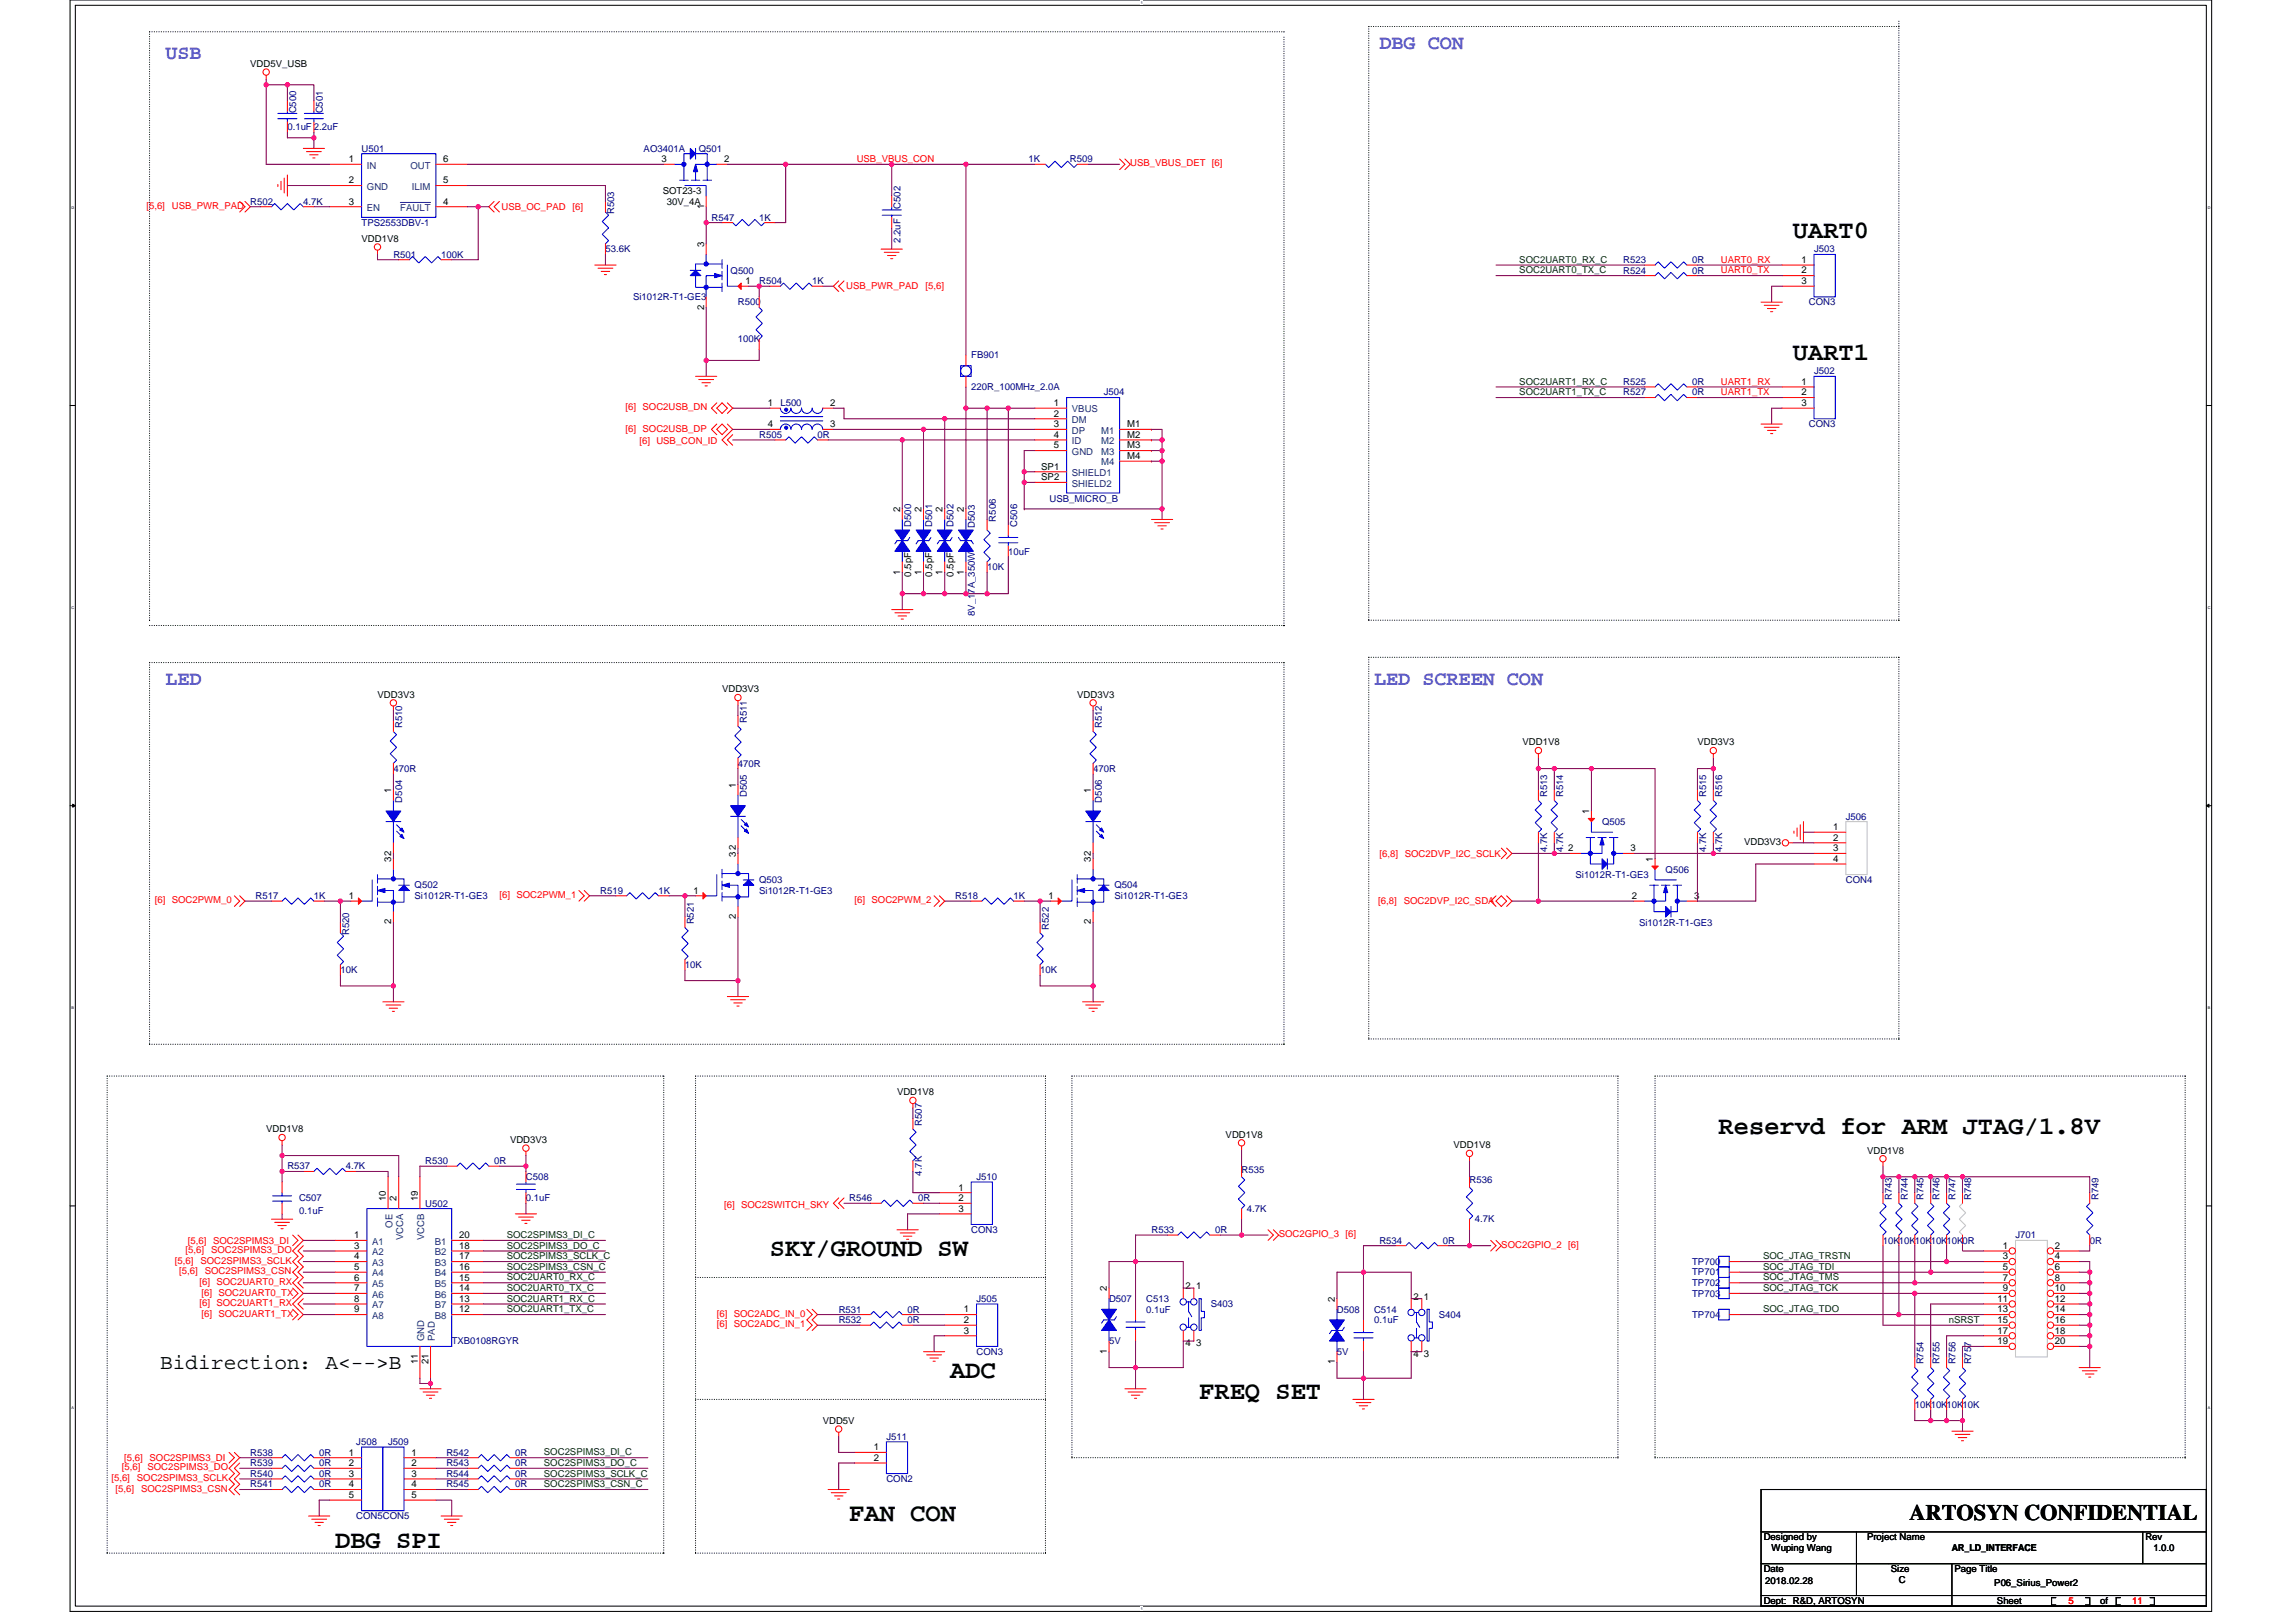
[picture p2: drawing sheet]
<svg xmlns="http://www.w3.org/2000/svg" width="297mm" height="210mm" viewBox="0 0 297 210" stroke-linecap="round" stroke-linejoin="round" font-family="sans-serif">
<defs><g id="words">
<g font-size="3.3">
<text x="231.9" y="30.9">UART0</text>
<text x="231.9" y="46.6">UART1</text>
<text x="222.3" y="146.8">Reservd for ARM JTAG/1.8V</text>
<text x="99.6" y="162.5">SKY/GROUND SW</text>
<text x="122.9" y="178.3">ADC</text>
<text x="155.1" y="181">FREQ SET</text>
<text x="109.9" y="196.8">FAN CON</text>
<text x="43.4" y="200.2">DBG SPI</text>
</g>
<text font-size="2.9" x="247" y="196.6">ARTOSYN CONFIDENTIAL</text>
<text font-size="2.7" x="20.7" y="177.2">Bidirection：A&lt;--&gt;B</text>
<g font-size="2.6" fill="#8000ff">
<text x="21.4" y="7.7">USB</text>
<text x="178.5" y="6.3">DBG CON</text>
<text x="21.4" y="88.6">LED</text>
<text x="177.8" y="88.6">LED SCREEN CON</text>
</g>
<g font-size="1.2">
<text x="32.4" y="8.6">VDD5V_USB</text>
<text x="45.1" y="21">1</text>
<text x="45.1" y="23.7">2</text>
<text x="57.3" y="21">6</text>
<text x="57.3" y="23.7">5</text>
<text x="85.6" y="21">3</text>
<text x="93.7" y="21">2</text>
<text x="45.1" y="26.5">3</text>
<text x="57.3" y="26.5">4</text>
<text x="85.7" y="25.1">SOT23-3</text>
<text x="86.3" y="26.5">30V_4A</text>
<text x="91.1" y="27" transform="rotate(-90 91.1 27)">1</text>
<text x="46.8" y="31.3">VDD1V8</text>
<text x="91.1" y="32" transform="rotate(-90 91.1 32)">3</text>
<text x="233" y="34">1</text>
<text x="233" y="35.4">2</text>
<text x="91.1" y="40" transform="rotate(-90 91.1 40)">2</text>
<text x="96.4" y="36.8">1</text>
<text x="233" y="36.8">3</text>
<text x="99.3" y="52.5">1</text>
<text x="107.4" y="52.5">2</text>
<text x="136.3" y="52.5">1</text>
<text x="136.3" y="53.9">2</text>
<text x="233" y="49.8">1</text>
<text x="233" y="51.2">2</text>
<text x="233" y="52.5">3</text>
<text x="99.3" y="55.3">4</text>
<text x="107.4" y="55.3">3</text>
<text x="136.3" y="55.3">3</text>
<text x="136.3" y="56.6">4</text>
<text x="136.3" y="58">5</text>
<text x="145.8" y="55.3">M1</text>
<text x="145.8" y="56.6">M2</text>
<text x="145.8" y="58">M3</text>
<text x="145.8" y="59.4">M4</text>
<text x="134.7" y="60.8">SP1</text>
<text x="134.7" y="62.1">SP2</text>
<text x="116.5" y="66.2" transform="rotate(-90 116.5 66.2)">2</text>
<text x="119.2" y="66.2" transform="rotate(-90 119.2 66.2)">2</text>
<text x="121.9" y="66.2" transform="rotate(-90 121.9 66.2)">2</text>
<text x="124.7" y="66.2" transform="rotate(-90 124.7 66.2)">2</text>
<text x="116.5" y="74.3" transform="rotate(-90 116.5 74.3)">1</text>
<text x="117.9" y="74.6" transform="rotate(-90 117.9 74.6)">0.5pF</text>
<text x="119.2" y="74.3" transform="rotate(-90 119.2 74.3)">1</text>
<text x="120.6" y="74.6" transform="rotate(-90 120.6 74.6)">0.5pF</text>
<text x="121.9" y="74.3" transform="rotate(-90 121.9 74.3)">1</text>
<text x="123.4" y="74.6" transform="rotate(-90 123.4 74.6)">0.5pF</text>
<text x="124.7" y="74.3" transform="rotate(-90 124.7 74.3)">1</text>
<text x="93.4" y="89.6">VDD3V3</text>
<text x="48.8" y="90.3">VDD3V3</text>
<text x="139.4" y="90.3">VDD3V3</text>
<text x="95.2" y="101.9" transform="rotate(-90 95.2 101.9)">1</text>
<text x="197" y="96.4">VDD1V8</text>
<text x="219.6" y="96.4">VDD3V3</text>
<text x="50.6" y="102.6" transform="rotate(-90 50.6 102.6)">1</text>
<text x="141.1" y="102.6" transform="rotate(-90 141.1 102.6)">1</text>
<text x="205.6" y="105.3" transform="rotate(-90 205.6 105.3)">1</text>
<text x="237.2" y="107.4">1</text>
<text x="50.6" y="111.5" transform="rotate(-90 50.6 111.5)">32</text>
<text x="95.2" y="110.8" transform="rotate(-90 95.2 110.8)">32</text>
<text x="141.1" y="111.5" transform="rotate(-90 141.1 111.5)">32</text>
<text x="202.9" y="110.1">2</text>
<text x="211" y="110.1">3</text>
<text x="213.8" y="111.5" transform="rotate(-90 213.8 111.5)">1</text>
<text x="225.6" y="109.3">VDD3V3</text>
<text x="237.2" y="108.8">2</text>
<text x="237.2" y="110.1">3</text>
<text x="237.2" y="111.5">4</text>
<text x="45.1" y="116.3">1</text>
<text x="50.6" y="119.6" transform="rotate(-90 50.6 119.6)">2</text>
<text x="89.7" y="115.6">1</text>
<text x="95.2" y="118.9" transform="rotate(-90 95.2 118.9)">2</text>
<text x="135.7" y="116.3">1</text>
<text x="141.1" y="119.6" transform="rotate(-90 141.1 119.6)">2</text>
<text x="211.1" y="116.3">2</text>
<text x="219.2" y="116.3">3</text>
<text x="116" y="141.7">VDD1V8</text>
<text x="34.4" y="146.5">VDD1V8</text>
<text x="66" y="147.9">VDD3V3</text>
<text x="158.6" y="147.2">VDD1V8</text>
<text x="188.1" y="148.6">VDD1V8</text>
<text x="241.5" y="149.2">VDD1V8</text>
<text x="49.9" y="155.4" transform="rotate(-90 49.9 155.4)">10</text>
<text x="51.3" y="155.4" transform="rotate(-90 51.3 155.4)">2</text>
<text x="54" y="155.4" transform="rotate(-90 54 155.4)">19</text>
<text x="124" y="154">1</text>
<text x="124" y="155.4">2</text>
<text x="45.8" y="160.2">1</text>
<text x="45.8" y="161.6">3</text>
<text x="59.4" y="161.6">18</text>
<text x="59.4" y="160.2">20</text>
<text x="124" y="156.8">3</text>
<text x="259.1" y="161.6">1</text>
<text x="265.8" y="161.6">2</text>
<text x="45.8" y="162.9">4</text>
<text x="45.8" y="164.3">5</text>
<text x="45.8" y="165.7">6</text>
<text x="45.8" y="167.1">7</text>
<text x="59.4" y="167.1">14</text>
<text x="59.4" y="165.7">15</text>
<text x="59.4" y="164.3">16</text>
<text x="59.4" y="162.9">17</text>
<text x="143.2" y="167.1" transform="rotate(-90 143.2 167.1)">2</text>
<text x="153.4" y="166.8">2</text>
<text x="154.7" y="166.8">1</text>
<text x="259.1" y="162.9">3</text>
<text x="259.1" y="164.3">5</text>
<text x="259.1" y="165.7">7</text>
<text x="259.1" y="167.1">9</text>
<text x="265.8" y="162.9">4</text>
<text x="265.8" y="164.3">6</text>
<text x="265.8" y="165.7">8</text>
<text x="265.8" y="167.1">10</text>
<text x="45.8" y="168.4">8</text>
<text x="45.8" y="169.8">9</text>
<text x="59.4" y="169.8">12</text>
<text x="59.4" y="168.4">13</text>
<text x="124.7" y="169.8">1</text>
<text x="124.7" y="171.2">2</text>
<text x="124.7" y="172.5">3</text>
<text x="172.7" y="168.4" transform="rotate(-90 172.7 168.4)">2</text>
<text x="182.8" y="168.2">2</text>
<text x="184.2" y="168.2">1</text>
<text x="258.4" y="168.4">11</text>
<text x="258.4" y="169.8">13</text>
<text x="258.4" y="171.2">15</text>
<text x="258.4" y="172.5">17</text>
<text x="258.4" y="173.9">19</text>
<text x="265.8" y="168.4">12</text>
<text x="265.8" y="169.8">14</text>
<text x="265.8" y="171.2">16</text>
<text x="265.8" y="172.5">18</text>
<text x="265.8" y="173.9">20</text>
<text x="54" y="176.5" transform="rotate(-90 54 176.5)">11</text>
<text x="55.4" y="176.5" transform="rotate(-90 55.4 176.5)">21</text>
<text x="143.2" y="175.2" transform="rotate(-90 143.2 175.2)">1</text>
<text x="153.4" y="174.2">4</text>
<text x="154.7" y="174.2">3</text>
<text x="172.7" y="176.5" transform="rotate(-90 172.7 176.5)">1</text>
<text x="182.8" y="175.6">4</text>
<text x="184.2" y="175.6">3</text>
<text x="106.4" y="184.2">VDD5V</text>
<text x="45.1" y="188.3">1</text>
<text x="45.1" y="189.7">2</text>
<text x="45.1" y="191.1">3</text>
<text x="53.2" y="188.3">1</text>
<text x="53.2" y="189.7">2</text>
<text x="53.2" y="191.1">3</text>
<text x="113" y="187.6">1</text>
<text x="113" y="189">2</text>
<text x="45.1" y="192.4">4</text>
<text x="45.1" y="193.8">5</text>
<text x="53.2" y="192.4">4</text>
<text x="53.2" y="193.8">5</text>
<text x="228.2" y="199.3">Designed by</text>
<text x="228.2" y="203.4">Date</text>
<text x="229.2" y="200.7">Wuping Wang</text>
<text x="241.5" y="199.3">Project Name</text>
<text x="244.6" y="203.4">Size</text>
<text x="252.5" y="200.7">AR_LD_INTERFACE</text>
<text x="252.9" y="203.4">Page Title</text>
<text x="277.6" y="199.3">Rev</text>
<text x="278.6" y="200.7">1.0.0</text>
<text x="228.2" y="207.5">Dept: R&amp;D, ARTOSYN</text>
<text x="228.4" y="204.9">2018.02.28</text>
<text x="245.7" y="204.8">C</text>
<text x="258" y="205.2">P06_Sirius_Power2</text>
<text x="258.4" y="207.5">Sheet</text>
<text x="271.7" y="207.5">of</text>
</g>
<g font-size="1.2" fill="#000080">
<text x="37.2" y="16.9">0.1uF 2.2uF</text>
<text x="38.3" y="14.7" transform="rotate(-90 38.3 14.7)">C500</text>
<text x="41.7" y="14.7" transform="rotate(-90 41.7 14.7)">C501</text>
<text x="46.8" y="19.6">U501</text>
<text x="83.3" y="19.6">AO3401A</text>
<text x="90.4" y="19.6">Q501</text>
<text x="133.1" y="21">1K</text>
<text x="138.4" y="21">R509</text>
<text x="32.4" y="26.5">R502</text>
<text x="39.2" y="26.5">4.7K</text>
<text x="46.8" y="29.2">TPS2553DBV-1</text>
<text x="79.5" y="27.7" transform="rotate(-90 79.5 27.7)">R503</text>
<text x="92" y="28.5">R547</text>
<text x="98.2" y="28.5">1K</text>
<text x="116.5" y="27" transform="rotate(-90 116.5 27)">C502</text>
<text x="50.9" y="33.3">R501</text>
<text x="57.1" y="33.3">100K</text>
<text x="78.3" y="32.7">53.6K</text>
<text x="94.5" y="35.4">Q500</text>
<text x="116.5" y="31.4" transform="rotate(-90 116.5 31.4)">2.2uF</text>
<text x="210" y="34">R523</text>
<text x="210" y="35.4">R524</text>
<text x="218.9" y="34">0R</text>
<text x="218.9" y="35.4">0R</text>
<text x="234.7" y="32.7">J503</text>
<text x="81.9" y="38.8">Si1012R-T1-GE3</text>
<text x="95.5" y="39.5">R500</text>
<text x="98.2" y="36.8">R504</text>
<text x="105.1" y="36.8">1K</text>
<text x="234" y="39.5">CON3</text>
<text x="95.5" y="44.3">100K</text>
<text x="125.6" y="46.4">FB901</text>
<text x="101" y="52.5">L500</text>
<text x="125.6" y="50.5">220R_100MHz_2.0A</text>
<text x="142.8" y="51.2">J504</text>
<text x="210" y="51.2">R527</text>
<text x="210" y="49.8">R525</text>
<text x="218.9" y="51.2">0R</text>
<text x="218.9" y="49.8">0R</text>
<text x="234.7" y="48.4">J502</text>
<text x="98.2" y="56.7">R505</text>
<text x="105.8" y="56.7">0R</text>
<text x="234" y="55.3">CON3</text>
<text x="135.8" y="64.9">USB_MICRO_B</text>
<text x="117.9" y="68.2" transform="rotate(-90 117.9 68.2)">D500</text>
<text x="120.6" y="68.2" transform="rotate(-90 120.6 68.2)">D501</text>
<text x="123.4" y="68.2" transform="rotate(-90 123.4 68.2)">D502</text>
<text x="126.1" y="68.3" transform="rotate(-90 126.1 68.3)">D503</text>
<text x="128.8" y="67.5" transform="rotate(-90 128.8 67.5)">R506</text>
<text x="130.4" y="71.7">10uF</text>
<text x="131.6" y="68.2" transform="rotate(-90 131.6 68.2)">C506</text>
<text x="127.7" y="73.8">10K</text>
<text x="126.1" y="79.7" transform="rotate(-90 126.1 79.7)">8V_17A_350W</text>
<text x="52" y="94.2" transform="rotate(-90 52 94.2)">R510</text>
<text x="96.6" y="93.5" transform="rotate(-90 96.6 93.5)">R511</text>
<text x="142.6" y="94.2" transform="rotate(-90 142.6 94.2)">R512</text>
<text x="50.9" y="99.9">470R</text>
<text x="95.5" y="99.2">470R</text>
<text x="141.4" y="99.9">470R</text>
<text x="52" y="103.8" transform="rotate(-90 52 103.8)">D504</text>
<text x="96.6" y="103.1" transform="rotate(-90 96.6 103.1)">D505</text>
<text x="142.6" y="103.8" transform="rotate(-90 142.6 103.8)">D506</text>
<text x="200.2" y="103.1" transform="rotate(-90 200.2 103.1)">R513</text>
<text x="202.2" y="103.1" transform="rotate(-90 202.2 103.1)">R514</text>
<text x="207.3" y="106.7">Q505</text>
<text x="220.7" y="103.1" transform="rotate(-90 220.7 103.1)">R515</text>
<text x="222.8" y="103.1" transform="rotate(-90 222.8 103.1)">R516</text>
<text x="238.8" y="106">J506</text>
<text x="200.2" y="110.3" transform="rotate(-90 200.2 110.3)">4.7K</text>
<text x="202.2" y="110.3" transform="rotate(-90 202.2 110.3)">4.7K</text>
<text x="203.8" y="113.6">Si1012R-T1-GE3</text>
<text x="215.5" y="112.9">Q506</text>
<text x="220.7" y="110.3" transform="rotate(-90 220.7 110.3)">4.7K</text>
<text x="222.8" y="110.3" transform="rotate(-90 222.8 110.3)">4.7K</text>
<text x="33.1" y="116.3">R517</text>
<text x="40.6" y="116.3">1K</text>
<text x="53.6" y="114.9">Q502</text>
<text x="53.6" y="116.3">Si1012R-T1-GE3</text>
<text x="77.6" y="115.6">R519</text>
<text x="85.2" y="115.6">1K</text>
<text x="89.8" y="119.6" transform="rotate(-90 89.8 119.6)">R521</text>
<text x="98.2" y="114.3">Q503</text>
<text x="98.2" y="115.6">Si1012R-T1-GE3</text>
<text x="123.6" y="116.3">R518</text>
<text x="131.1" y="116.3">1K</text>
<text x="144.2" y="114.9">Q504</text>
<text x="144.2" y="116.3">Si1012R-T1-GE3</text>
<text x="212.1" y="119.7">Si1012R-T1-GE3</text>
<text x="238.8" y="114.3">CON4</text>
<text x="44" y="125.9">10K</text>
<text x="45.2" y="121" transform="rotate(-90 45.2 121)">R520</text>
<text x="88.6" y="125.2">10K</text>
<text x="134.6" y="125.9">10K</text>
<text x="135.7" y="120.3" transform="rotate(-90 135.7 120.3)">R522</text>
<text x="119.2" y="145.7" transform="rotate(-90 119.2 145.7)">R507</text>
<text x="37.2" y="151.3">R537</text>
<text x="38.7" y="155.4">C507</text>
<text x="44.7" y="151.3">4.7K</text>
<text x="55" y="150.6">R530</text>
<text x="63.9" y="150.6">0R</text>
<text x="68" y="152.7">C508</text>
<text x="68" y="155.4">0.1uF</text>
<text x="109.9" y="155.4">R546</text>
<text x="118.8" y="155.4">0R</text>
<text x="119.2" y="152.1" transform="rotate(-90 119.2 152.1)">4.7K</text>
<text x="126.3" y="152.7">J510</text>
<text x="160.6" y="151.7">R535</text>
<text x="190.1" y="153.1">R536</text>
<text x="244.7" y="155.3" transform="rotate(-90 244.7 155.3)">R743</text>
<text x="246.8" y="155.3" transform="rotate(-90 246.8 155.3)">R744</text>
<text x="248.9" y="155.3" transform="rotate(-90 248.9 155.3)">R745</text>
<text x="250.9" y="155.3" transform="rotate(-90 250.9 155.3)">R746</text>
<text x="253" y="155.3" transform="rotate(-90 253 155.3)">R747</text>
<text x="255" y="155.3" transform="rotate(-90 255 155.3)">R748</text>
<text x="271.5" y="155.3" transform="rotate(-90 271.5 155.3)">R749</text>
<text x="38.7" y="157.1">0.1uF</text>
<text x="55" y="156.1">U502</text>
<text x="125.6" y="159.5">CON3</text>
<text x="149" y="159.5">R533</text>
<text x="157.2" y="159.5">0R</text>
<text x="161.3" y="156.8">4.7K</text>
<text x="178.5" y="160.9">R534</text>
<text x="186.7" y="160.9">0R</text>
<text x="190.8" y="158.2">4.7K</text>
<text x="243.6" y="160.9">10K10K10K10K10K0R</text>
<text x="260.8" y="160.2">J701</text>
<text x="270.4" y="160.9">0R</text>
<text x="218.9" y="165">TP701</text>
<text x="218.9" y="167.8">TP703</text>
<text x="218.9" y="166.4">TP702</text>
<text x="218.9" y="163.6">TP700</text>
<text x="58.4" y="173.9">TXB0108RGYR</text>
<text x="108.5" y="171.2">R532</text>
<text x="108.5" y="169.8">R531</text>
<text x="117.4" y="171.2">0R</text>
<text x="117.4" y="169.8">0R</text>
<text x="126.3" y="168.4">J505</text>
<text x="143.5" y="168.4">D507</text>
<text x="143.5" y="173.9">5V</text>
<text x="148.3" y="168.4">C513</text>
<text x="148.3" y="169.8">0.1uF</text>
<text x="156.6" y="169.1">S403</text>
<text x="173" y="169.8">D508</text>
<text x="177.8" y="169.8">C514</text>
<text x="177.8" y="171.2">0.1uF</text>
<text x="186.1" y="170.5">S404</text>
<text x="218.9" y="170.5">TP704</text>
<text x="126.3" y="175.3">CON3</text>
<text x="173" y="175.3">5V</text>
<text x="248.9" y="176.5" transform="rotate(-90 248.9 176.5)">R754</text>
<text x="250.9" y="176.5" transform="rotate(-90 250.9 176.5)">R755</text>
<text x="253" y="176.5" transform="rotate(-90 253 176.5)">R756</text>
<text x="255" y="176.5" transform="rotate(-90 255 176.5)">R757</text>
<text x="247.7" y="182.2">10K10K10K10K</text>
<text x="32.4" y="189.7">R539</text>
<text x="32.4" y="188.3">R538</text>
<text x="32.4" y="191.1">R540</text>
<text x="41.3" y="189.7">0R</text>
<text x="41.3" y="188.3">0R</text>
<text x="41.3" y="191.1">0R</text>
<text x="46.1" y="187">J508</text>
<text x="50.2" y="187">J509</text>
<text x="57.8" y="191.1">R544</text>
<text x="57.8" y="189.7">R543</text>
<text x="57.8" y="188.3">R542</text>
<text x="66.7" y="191.1">0R</text>
<text x="66.7" y="189.7">0R</text>
<text x="66.7" y="188.3">0R</text>
<text x="114.7" y="186.3">J511</text>
<text x="114.7" y="191.8">CON2</text>
<text x="32.4" y="192.4">R541</text>
<text x="41.3" y="192.4">0R</text>
<text x="46.1" y="196.6">CON5CON5</text>
<text x="57.8" y="192.4">R545</text>
<text x="66.7" y="192.4">0R</text>
</g>
<g font-size="1.2" fill="#004080">
<text x="47.5" y="21.8">IN</text>
<text x="53.1" y="21.8">OUT</text>
<text x="47.5" y="24.6">GND</text>
<text x="47.5" y="27.3">EN</text>
<text x="51.8" y="27.3">FAULT</text>
<text x="53.3" y="24.6">ILIM</text>
<text x="138.7" y="53.4">VBUS</text>
<text x="138.7" y="54.7">DM</text>
<text x="138.7" y="56.1">DP</text>
<text x="138.7" y="57.5">ID</text>
<text x="138.7" y="58.8">GND</text>
<text x="142.5" y="56.1">M1</text>
<text x="142.5" y="57.5">M2</text>
<text x="142.5" y="58.8">M3</text>
<text x="138.7" y="61.6">SHIELD1</text>
<text x="138.7" y="63">SHIELD2</text>
<text x="142.5" y="60.2">M4</text>
<text x="48.2" y="161">A1</text>
<text x="50.8" y="158.8" transform="rotate(-90 50.8 158.8)">OE</text>
<text x="52.2" y="160.5" transform="rotate(-90 52.2 160.5)">VCCA</text>
<text x="54.9" y="160.5" transform="rotate(-90 54.9 160.5)">VCCB</text>
<text x="56.2" y="161">B1</text>
<text x="48.2" y="162.4">A2</text>
<text x="48.2" y="163.8">A3</text>
<text x="48.2" y="165.1">A4</text>
<text x="48.2" y="166.5">A5</text>
<text x="48.2" y="167.9">A6</text>
<text x="56.2" y="167.9">B6</text>
<text x="56.2" y="166.5">B5</text>
<text x="56.2" y="165.1">B4</text>
<text x="56.2" y="163.8">B3</text>
<text x="56.2" y="162.4">B2</text>
<text x="48.2" y="169.3">A7</text>
<text x="48.2" y="170.6">A8</text>
<text x="54.9" y="173.5" transform="rotate(-90 54.9 173.5)">GND</text>
<text x="56.2" y="170.6">B8</text>
<text x="56.2" y="169.3">B7</text>
<text x="56.3" y="173.5" transform="rotate(-90 56.3 173.5)">PAD</text>
</g>
<g font-size="1.2" fill="#f00">
<text x="110.8" y="21">USB_VBUS_CON</text>
<text x="146.2" y="21.5">USB_VBUS_DET [6]</text>
<text x="18.9" y="27">[5,6]</text>
<text x="22.2" y="27">USB_PWR_PAD</text>
<text x="64.9" y="27.2">USB_OC_PAD</text>
<text x="74.1" y="27.2">[6]</text>
<text x="222.6" y="35.4">UART0_TX</text>
<text x="222.6" y="34">UART0_RX</text>
<text x="109.5" y="37.5">USB_PWR_PAD</text>
<text x="119.7" y="37.5">[5,6]</text>
<text x="80.9" y="53.1">[6] SOC2USB_DN</text>
<text x="222.6" y="51.1">UART1_TX</text>
<text x="222.6" y="49.8">UART1_RX</text>
<text x="80.9" y="55.8">[6] SOC2USB_DP</text>
<text x="82.7" y="57.5">[6] USB_CON_ID</text>
<text x="178.5" y="110.8">[6,8]</text>
<text x="181.7" y="110.8">SOC2DVP_I2C_SCLK</text>
<text x="20" y="116.9">[6] SOC2PWM_0</text>
<text x="64.6" y="116.2">[6] SOC2PWM_1</text>
<text x="110.6" y="116.9">[6] SOC2PWM_2</text>
<text x="178.3" y="117">[6,8]</text>
<text x="181.6" y="117">SOC2DVP_I2C_SDA</text>
<text x="24.3" y="160.9">[5,6]</text>
<text x="27.6" y="160.9">SOC2SPIMS3_DI</text>
<text x="93.7" y="156.2">[6] SOC2SWITCH_SKY</text>
<text x="165.4" y="160.1">SOC2GPIO_3 [6]</text>
<text x="194.2" y="161.4">SOC2GPIO_2 [6]</text>
<text x="22.6" y="163.5">[5,6]</text>
<text x="23.2" y="164.9">[5,6]</text>
<text x="24" y="162.1">[5,6]</text>
<text x="25.8" y="166.2">[6] SOC2UART0_RX</text>
<text x="25.9" y="163.5">SOC2SPIMS3_SCLK</text>
<text x="26.1" y="167.6">[6] SOC2UART0_TX</text>
<text x="26.5" y="164.9">SOC2SPIMS3_CSN</text>
<text x="27.3" y="162.1">SOC2SPIMS3_DO</text>
<text x="25.8" y="169">[6] SOC2UART1_RX</text>
<text x="26.1" y="170.4">[6] SOC2UART1_TX</text>
<text x="92.7" y="170.4">[6] SOC2ADC_IN_0</text>
<text x="92.7" y="171.7">[6] SOC2ADC_IN_1</text>
<text x="14.4" y="191.6">[5,6]</text>
<text x="15.8" y="190.2">[5,6]</text>
<text x="16.1" y="189">[5,6]</text>
<text x="17.7" y="191.6">SOC2SPIMS3_SCLK</text>
<text x="19.1" y="190.2">SOC2SPIMS3_DO</text>
<text x="19.3" y="189">SOC2SPIMS3_DI</text>
<text x="15" y="193">[5,6]</text>
<text x="18.3" y="193">SOC2SPIMS3_CSN</text>
<text x="267.6" y="207.5">5</text>
<text x="275.8" y="207.5">11</text>
</g>
<g font-size="1.2" fill="#004000">
<text x="196.6" y="34">SOC2UART0_RX_C</text>
<text x="196.6" y="35.4">SOC2UART0_TX_C</text>
<text x="196.6" y="49.8">SOC2UART1_RX_C</text>
<text x="196.6" y="51.1">SOC2UART1_TX_C</text>
<text x="65.6" y="161.5">SOC2SPIMS3_DO_C</text>
<text x="65.6" y="160.2">SOC2SPIMS3_DI_C</text>
<text x="65.6" y="164.3">SOC2SPIMS3_CSN_C</text>
<text x="65.6" y="162.9">SOC2SPIMS3_SCLK_C</text>
<text x="65.6" y="167">SOC2UART0_TX_C</text>
<text x="65.6" y="165.7">SOC2UART0_RX_C</text>
<text x="228.1" y="167">SOC_JTAG_TCK</text>
<text x="228.1" y="165.7">SOC_JTAG_TMS</text>
<text x="228.1" y="164.3">SOC_JTAG_TDI</text>
<text x="228.1" y="162.9">SOC_JTAG_TRSTN</text>
<text x="65.6" y="169.8">SOC2UART1_TX_C</text>
<text x="65.6" y="168.4">SOC2UART1_RX_C</text>
<text x="228.1" y="169.8">SOC_JTAG_TDO</text>
<text x="252.1" y="171.2">nSRST</text>
<text x="70.4" y="188.3">SOC2SPIMS3_DI_C</text>
<text x="70.4" y="189.7">SOC2SPIMS3_DO_C</text>
<text x="70.4" y="191">SOC2SPIMS3_SCLK_C</text>
<text x="70.4" y="192.4">SOC2SPIMS3_CSN_C</text>
</g>
<g font-size=".5">
<text x="147.6" y=".5">1</text>
<text x="9.2" y="27">D</text>
<text x="285.6" y="27">D</text>
<text x="9.2" y="78.8">C</text>
<text x="285.6" y="78.8">C</text>
<text x="9.2" y="130.6">B</text>
<text x="285.6" y="130.6">B</text>
<text x="9.2" y="182.3">A</text>
<text x="285.6" y="182.3">A</text>
<text x="147.6" y="208.3">1</text>
</g>
</g></defs>
<path d="M9.1 0h277v208.5h-277zM9.7 .7h275.7v207.1h-275.7z" fill="none" stroke="#000" stroke-width=".13"/>
<g fill="#fff">
<path d="M147.6 .1h.3v.5h-.3z"/>
<path d="M147.6 207.9h.3v.5h-.3z"/>
<path d="M9.2 26.6h.4v.5h-.4z"/>
<path d="M285.6 26.6h.4v.5h-.4z"/>
<path d="M9.2 78.4h.4v.5h-.4z"/>
<path d="M285.6 78.4h.4v.5h-.4z"/>
</g>
<path d="M9.1 52.5h.6M285.4 52.5h.7" fill="none" stroke="#000" stroke-width=".13"/>
<g fill="#fff">
<path d="M9.2 130.1h.4v.6h-.4z"/>
<path d="M285.6 130.1h.3v.6h-.3z"/>
</g>
<path d="M9.1 104.2h.6M9.4 104l.3 .2-.3 .2zM285.4 104.2l.4-.2v.4zM285.4 104.2h.7" fill="none" stroke="#000" stroke-width=".13"/>
<path d="M9.4 104l.3 .2-.3 .2zM285.4 104.2l.4-.2v.4z" fill="#000"/>
<g fill="#fff">
<path d="M9.2 181.9h.4v.5h-.4z"/>
<path d="M285.6 181.9h.3v.5h-.3z"/>
</g>
<g fill="none" stroke="#000" stroke-width=".13">
<path d="M9.1 156h.6M285.4 156h.7M227.8 192.7h57.6v15.1h-57.6zM227.8 198.2h57.6M240.2 198.2v8.2M277.2 198.2v4.1M227.8 206.4h57.6M227.8 202.3h57.6M227.8 207.8h57.6M252.5 202.3v5.5M266 206.7h-.6v1h.6M269.8 206.7h.6v1h-.6"/>
<path d="M274.3 206.7h-.5v1h.5M278.2 206.7h.5v1h-.5"/>
</g>
<g fill="none" stroke="#000" stroke-width=".13" stroke-dasharray="0 .3">
<path d="M19.3 4.1v76.1M19.3 4.1h146.8M166.1 4.1h.1M166.1 4.8v76.1M177.1 3.4v76.8M177.1 3.4h68.6M245.7 2.7v77.5M245.7 3.4h.1M19.3 80.2h.1M19.3 80.9h146.8M19.3 85.7h146.8M19.3 85.7v49.4"/>
<path d="M166.1 80.9h.1M166.1 85.7h.1M166.1 85.7v49.4M177.1 80.2h.1M177.1 80.2h68.6M177.1 85v49.4M177.1 85h68.6M245.7 80.2h.1M245.7 85v49.4M245.7 85h.1M13.9 139.2v61.7M13.9 139.2h72"/>
<path d="M19.3 135.1h146.8M19.3 135.1h.1M85.9 139.2v61.7M85.9 139.2h.1M90 139.2v61.7M90 139.2h45.2M135.2 139.2v61.7M135.2 139.2h.1M138.7 139.2v49.4M138.7 139.2h70.6M166.1 135.1h.1M177.1 134.4h.1"/>
<path d="M177.1 134.4h68.6M209.3 139.2v49.4M209.3 139.2h.1M214.1 139.2v49.4M214.1 139.2h68.6M245.7 134.4h.1M282.7 139.2v49.4M282.7 139.2h.1M90 165.3h45.2M135.2 165.3h.1M90 181.1h45.2M135.2 181.1h.1"/>
<path d="M138.7 188.6h.1M138.7 188.6h70.6M209.3 188.6h.1M214.1 188.6h.1M214.1 188.6h68.6M282.7 188.6h.1M13.9 200.9h.1M13.9 200.9h72M85.9 200.9h.1M90 200.9h.1M90 200.9h45.2M135.2 200.9h.1"/>
</g>
<g fill="none" stroke="#f00" stroke-width=".13">
<path d="M34.4 9.7v.6M39.2 19.2h2.8M39.7 19.6h1.9M40.6 13v1.4M40.6 15.8v1.3M31 26.1l.7 .6-.7 .7M31.7 26.1l.7 .6-.7 .7M35.9 23.9v.2M36.4 23.5v1M36.8 23v2M37.2 22.6v2.8M40.1 20h1.1"/>
<path d="M40.5 20.4h.2M48.8 32.4v.5M63.9 26.1l-.7 .6 .7 .7M64.6 26.1l-.7 .6 .7 .7M77 34.3h2.7M77.4 34.7h1.9M77.8 35.1h1.1M78.2 35.5h.3M78.3 26.1v1.3M78.3 31.5v1.4M93.4 28.8h1.4M98.9 28.8h1.4"/>
<path d="M99.6 37h1.4M105.1 37h1.3M108.5 36.3l-.7 .7 .7 .7M109.2 36.3l-.7 .7 .7 .7M114 32.2h2.7M114.4 32.6h1.9M114.8 33.1h1.1M115.2 33.5h.3M133.9 21.3h1.3M139.4 21.3h1.3M144.9 20.6l.6 .7-.6 .6M145.5 20.6l.7 .7-.7 .6"/>
<path d="M212.7 34.3h1.4M218.2 34.3h1.4M227.8 39.1h2.8M228.2 39.5h2M228.7 39.9h1.1M230.6 34.3h4.1M230.6 35.7h4.1M230.6 37h4.1M90 48.7h2.7M90.4 49.1h1.9M90.8 49.5h1.1M91.2 49.9h.3"/>
<path d="M92.7 52.1l-.7 .7 .7 .7M92.7 54.9l-.7 .6 .7 .7M92.7 52.8l.7-.7 .7 .7-.7 .7zM92.7 55.5l.7-.6 .7 .6-.7 .7zM94.1 54.9l.7 .6-1.4 1.4 .7 .7M94.1 52.1l.7 .7-.7 .7M94.8 56.2l-.7 .7 .7 .7M99.6 52.8h1.4M99.6 55.5h1.4M106.4 52.8h1.4M106.4 55.5h1.4M212.7 51.4h1.4"/>
<path d="M212.7 50.1h1.4M218.2 51.4h1.4M218.2 50.1h1.4M227.8 54.9h2.8M228.2 55.3h2M228.7 55.7h1.1M229.1 40.3h.2M229.1 56.1h.2M115.4 78.9h2.7M115.8 79.3h1.9M116.2 79.7h1.1M122.2 72.7v1.4"/>
<path d="M122.2 65.8v1.4M130.4 67.9v1.4M130.4 70.6v1.4M149 67.2h2.7M149.4 67.6h1.9M149.8 68h1.1M150.2 68.4h.3M50.9 91.4v.5M95.5 90.7v.5M116.6 80.1h.3M141.4 91.4v.5M199 97.5v.6"/>
<path d="M221.7 97.5v.6M30.3 115.9l.7 .7-.7 .7M31 115.9l.7 .7-.7 .7M45.4 116.6h1.4M50.9 111.1v1.4M50.9 118v1.3M74.9 115.2l.7 .7-.7 .7M75.6 115.2l.7 .7-.7 .7M88.6 118.6v1.4M90 115.9h1.4M95.5 110.4v1.4M95.5 117.3v1.3"/>
<path d="M120.8 115.9l.7 .7-.7 .7M121.5 115.9l.7 .7-.7 .7M193.5 116.6l.7-.7 .7 .7-.7 .7zM193.5 115.9l-.6 .7 .6 .7M194.2 109.7l.7 .7-.7 .7M194.9 115.9l.7 .7-.7 .7M194.9 109.7l.7 .7-.7 .7M203.1 110.4h1.4M205.9 104.9v1.4M210 110.4h1.4M231.4 109h.5M232.1 107.5v.3"/>
<path d="M232.5 107.1v1.1M232.9 106.7v1.9M233.3 106.3v2.7M49.5 129.6h2.8M49.9 130h2M50.4 130.4h1M50.8 130.8h.2M88.6 124.1v1.4M94.1 128.9h2.7M94.5 129.3h1.9M94.9 129.8h1.1M95.3 130.2h.3"/>
<path d="M140.1 129.6h2.7M140.5 130h1.9M140.9 130.4h1.1M141.3 130.8h.3M35.1 157.7h2.8M35.5 158.1h2M35.9 158.6h1.1M36.4 159h.2M36.5 147.6v.5M37.9 159.8l.7 .7-.7 .7M38.6 159.8l.6 .7-1.3 1.3 .7 .7-.7 .7 .7 .7-.7 .7 .7 .7-.7 .7 1.3 1.3-1.3 1.4 1.3 1.4-.6 .7M57.8 150.9h1.3"/>
<path d="M63.2 150.9h1.4M66.7 157h2.7M67.1 157.5h1.9M67.5 157.9h1.1M67.9 158.3h.3M68 149v.5M68 151.6v1.3M68 154.3v1.4M108.5 155l-.7 .7 .7 .7M109.2 155l-.7 .7 .7 .7M116 159.1h2.8M116.5 159.5h1.9"/>
<path d="M116.9 159.9h1.1M118.1 144.7v1.4M118.1 150.2v1.4M118.1 142.8v.5M121.5 154.3h4.1M121.5 155.7h4.1M121.5 157h4.1M160.6 150.9v1.3M160.6 156.4v1.3M160.6 148.3v.5M164.1 159.1l.6 .7-.6 .7M164.7 159.1l.7 .7-.7 .7"/>
<path d="M190.1 149.6v.6M190.1 152.2v1.4M190.1 157.7v1.4M243.6 150.3v.6M245.7 154.3v1.4M245.7 159.8v1.4M249.8 154.3v1.4M249.8 159.8v1.4M253.9 159.8v1.4M253.9 154.3v1.4M37.9 166.6l.7 .7-.7 .7M37.9 169.4l.7 .7-.7 .7"/>
<path d="M39.2 161.2l-.6 .6 .6 .7-.6 .7 .6 .7-.6 .7 .6 .7-.6 .7 .6 .6M39.2 168l-.6 .7 .6 .7M54.3 179.7h2.8M104.4 169.4l.7 .7-.7 .7 .7 .6-.7 .7M105.1 169.4l.7 .7-.7 .7 .7 .6-.7 .7M111.2 171.4h1.4M116.7 171.4h1.4M117.3 160.3h.3M119.5 174.9h2.7M119.9 175.3h1.9M120.3 175.7h1.1M120.7 176.1h.3"/>
<path d="M122.2 170.1h4.1M122.2 171.4h4.1M122.2 172.8h4.1M145.5 179.7h2.8M176.4 170.8v1.3M176.4 173.5v1.4M192.9 160.5l.6 .7-.6 .6M193.5 160.5l.7 .7-.7 .6M223.7 164.6h1.4M223.7 167.3h1.4M247.7 175.6v1.3M269 176.9h2.7"/>
<path d="M269.4 177.3h1.9M269.8 177.8h1.1M270.2 178.2h.3M29.6 187.9l.7 .7-.7 .7M30.3 187.9l.7 .7-1.4 1.4 .7 .7-.7 .6 .7 .7-.7 .7 .7 .7M31 189.3l-.7 .7 .7 .7-.7 .6 .7 .7-.7 .7 .7 .7M39.9 196.1h2.8M40.3 196.6h2M40.7 197h1.1M41.2 197.4h.2M54.7 180.1h2M55.2 180.5h1"/>
<path d="M55.6 180.9h.2M57.1 196.1h2.7M57.5 196.6h1.9M57.9 197h1.1M58.3 197.4h.3M60.5 192.7h1.4M60.5 191.3h1.4M60.5 190h1.4M60.5 188.6h1.4M66 192.7h1.4M66 191.3h1.4M66 190h1.4"/>
<path d="M66 188.6h1.4M107.1 192.7h2.8M107.5 193.1h2M108 193.5h1M108.4 193.9h.2M108.5 185.3v.6M110.6 187.9h4.1M110.6 189.3h4.1M145.9 180.1h2M146.4 180.5h1.1M146.8 180.9h.2M175 181.1h2.8"/>
<path d="M175.4 181.5h2M175.9 181.9h1M176.3 182.3h.2M247.7 181.1v1.3M252.5 185.2h2.8M252.9 185.6h2M253.3 186h1.1M253.8 186.4h.2"/>
<circle cx="34.4" cy="9.3" r=".41"/>
<circle cx="48.8" cy="32" r=".41"/>
<circle cx="50.9" cy="90.9" r=".41"/>
<circle cx="95.5" cy="90.2" r=".41"/>
<circle cx="141.4" cy="90.9" r=".41"/>
<circle cx="199" cy="97.1" r=".41"/>
<circle cx="221.7" cy="97.1" r=".41"/>
<circle cx="231" cy="109" r=".41"/>
<circle cx="36.5" cy="147.2" r=".41"/>
<circle cx="68" cy="148.5" r=".41"/>
<circle cx="118.1" cy="142.4" r=".41"/>
<circle cx="160.6" cy="147.9" r=".41"/>
<circle cx="190.1" cy="149.2" r=".41"/>
<circle cx="243.6" cy="149.9" r=".41"/>
<circle cx="108.5" cy="184.9" r=".41"/>
</g>
<g fill="none" stroke="#00f" stroke-width=".13">
<path d="M39.4 15.4h2.4M39.4 14.7h2.4M40.6 14.4v.3M40.6 15.4v.4M78.3 27.4l.4 .4-.8 .9 .8 .8-.8 .8 .8 .8-.4 .4M94.8 28.8l.4 .4 .8-.8 .8 .8 .9-.8 .8 .8 .4-.4M101 37l.4-.4 .8 .8 .8-.8 .8 .8 .9-.8 .4 .4M135.2 21.3l.5 .4 .8-.9 .8 .9 .8-.9 .9 .9 .4-.4M214.1 34.3l.4-.4 .8 .8 .9-.8 .8 .8 .8-.8 .4 .4M234.7 32.9h2.7v5.5h-2.7zM101 52.8a.68 .68 0 0 0 .6 .7 .68 .68 0 0 0 .7-.7 .69 .69 0 0 0 .7 .7 .69 .69 0 0 0 .7-.7 .69 .69 0 0 0 .7 .7 .69 .69 0 0 0 .7-.7 .69 .69 0 0 0 .7 .7 .69 .69 0 0 0 .6-.7M101 54.5h5.4"/>
<path d="M101 53.9h5.4M106.4 55.5a.68 .68 0 0 0-.6-.6 .68 .68 0 0 0-.7 .6 .69 .69 0 0 0-.7-.6 .69 .69 0 0 0-.7 .6 .69 .69 0 0 0-.7-.6 .69 .69 0 0 0-.7 .6 .69 .69 0 0 0-.7-.6 .69 .69 0 0 0-.6 .6M214.1 51.4l.4-.4 .8 .8 .9-.8 .8 .8 .8-.8 .4 .4M214.1 50.1l.4-.4 .8 .8 .9-.8 .8 .8 .8-.8 .4 .4M122.2 71.3v1.4M122.2 67.2v1.4M123.2 69.5l-.3 .5h-1.4l-.2 .4M129.2 70.2h2.5M129.2 69.5h2.5M130.4 69.3v.2M130.4 70.2v.4M48.2 113.8v2.8h-1.4"/>
<path d="M48.8 116.2v1.1M48.8 114.7v1.1M48.8 113.2v1.1M48.8 113.7h3.5v.8M49.5 115.2h1.4v2.8M50.9 112.5v1.2M51.6 114.5h1.4M52.3 115.2v1.5h-3.5M92.7 113.2v2.7h-1.3M93.4 115.5v1.1M93.4 114v1.1M93.4 112.5v1.1"/>
<path d="M93.4 113h3.4v.8M94.1 114.5h1.4v2.8M95.5 111.8v1.2M96.2 113.8h1.3M96.8 114.5v1.5h-3.4M205.2 108.4h1.1M205.7 108.4v3.4h1.6M205.9 106.3v1.4h2.7M206.7 108.4h1.1M207.3 109v1.4h-2.8M207.9 111.1v1.4M208.2 108.4h1.1"/>
<path d="M208.8 110.4h1.2M208.8 108.4v3.4h-.9M88.6 120l.4 .4-.8 .8 .8 .9-.8 .8 .8 .8-.4 .4M59.1 150.9l.4-.4 .9 .8 .8-.8 .8 .8 .8-.8 .4 .4M66.8 153.9h2.5M66.8 153.2h2.5M68 152.9v.3M68 153.9v.4M118.1 146.1l.4 .4-.8 .8 .8 .8-.8 .9 .8 .8-.4 .4M125.6 152.9h2.8v5.5h-2.8zM160.6 152.2l.4 .5-.8 .8 .8 .8-.8 .8 .8 .8-.4 .5M190.1 153.6l.4 .4-.8 .9 .8 .8-.8 .8 .8 .8-.4 .4"/>
<path d="M245.7 155.7l.4 .4-.8 .8 .8 .8-.8 .9 .8 .8-.4 .4M249.8 155.7l.4 .4-.8 .8 .8 .8-.8 .9 .8 .8-.4 .4M112.6 171.4l.4-.4 .9 .9 .8-.9 .8 .9 .8-.9 .4 .4M126.3 168.7h2.8v5.5h-2.8zM175.2 173.1h2.4M175.2 172.4h2.4M176.4 172.1v.3M176.4 173.1v.4M222.3 163.9h1.4v1.4h-1.4zM222.3 166.6h1.4v1.4h-1.4zM247.7 176.9l.4 .4-.8 .9 .8 .8-.8 .8 .8 .8-.4 .5M61.9 192.7l.4-.4 .8 .8 .8-.8 .9 .8 .8-.8 .4 .4"/>
<path d="M61.9 191.3l.4-.4 .8 .9 .8-.9 .9 .9 .8-.9 .4 .4M61.9 190l.4-.4 .8 .8 .8-.8 .9 .8 .8-.8 .4 .4M61.9 188.6l.4-.4 .8 .8 .8-.8 .9 .8 .8-.8 .4 .4M114.7 186.5h2.7v4.2h-2.7z"/>
</g>
<g fill="#00f" stroke="#00f" stroke-width=".13">
<path d="M96.8 113.8l.7 .7h-1.3z" fill-rule="evenodd"/>
<path d="M93.4 114.5l1-.2v.5z" fill-rule="evenodd"/>
<path d="M52.3 114.5l.7 .7h-1.4z" fill-rule="evenodd"/>
<path d="M48.8 115.2l1-.3v.6z" fill-rule="evenodd"/>
<path d="M207.3 111.1l.6 .7-.6 .7z" fill-rule="evenodd"/>
<path d="M207.3 108.4l.2 .9h-.5z" fill-rule="evenodd"/>
<path d="M122.2 70l1 1.3h-1.9z" fill-rule="evenodd"/>
<path d="M121.3 68.6h1.9l-1 1.4z" fill-rule="evenodd"/>
<circle cx="95.5" cy="113" r=".27"/>
<circle cx="95.5" cy="116" r=".27"/>
<circle cx="101.7" cy="53" r=".2"/>
<circle cx="101.7" cy="55.3" r=".2"/>
<circle cx="50.9" cy="113.7" r=".27"/>
<circle cx="50.9" cy="116.7" r=".27"/>
<circle cx="208.8" cy="110.4" r=".27"/>
<circle cx="205.7" cy="110.4" r=".27"/>
</g>
<g fill="#f00" stroke="#f00" stroke-width=".13">
<path d="M90.9 115.5l.5 .4-.5 .4z"/>
<path d="M46.4 116.2l.4 .4-.4 .4z"/>
<path d="M205.5 105.9h.8l-.4 .4z"/>
</g>
<path d="M253.9 155.7l-.4 .4 .8 .8-.8 .8 .8 .9-.8 .8 .4 .4M260.8 160.5h4.1v15.1h-4.1z" fill="none" stroke="#c0c0c0" stroke-width=".13"/>
<circle cx="260.3" cy="161.8" r=".41" fill="#fff" stroke="#f00" stroke-width=".13"/>
<path d="M256.6 161.8h3.3" fill="none" stroke="#f00" stroke-width=".13"/>
<circle cx="265.3" cy="161.8" r=".41" fill="#fff" stroke="#f00" stroke-width=".13"/>
<path d="M265.7 161.8h3.3" fill="none" stroke="#f00" stroke-width=".13"/>
<circle cx="260.3" cy="163.2" r=".41" fill="#fff" stroke="#f00" stroke-width=".13"/>
<path d="M256.6 163.2h3.3" fill="none" stroke="#f00" stroke-width=".13"/>
<circle cx="265.3" cy="163.2" r=".41" fill="#fff" stroke="#f00" stroke-width=".13"/>
<path d="M265.7 163.2h3.3" fill="none" stroke="#f00" stroke-width=".13"/>
<circle cx="260.3" cy="164.6" r=".41" fill="#fff" stroke="#f00" stroke-width=".13"/>
<path d="M256.6 164.6h3.3" fill="none" stroke="#f00" stroke-width=".13"/>
<circle cx="265.3" cy="164.6" r=".41" fill="#fff" stroke="#f00" stroke-width=".13"/>
<path d="M265.7 164.6h3.3" fill="none" stroke="#f00" stroke-width=".13"/>
<circle cx="260.3" cy="166" r=".41" fill="#fff" stroke="#f00" stroke-width=".13"/>
<path d="M256.6 166h3.3" fill="none" stroke="#f00" stroke-width=".13"/>
<circle cx="265.3" cy="166" r=".41" fill="#fff" stroke="#f00" stroke-width=".13"/>
<path d="M265.7 166h3.3" fill="none" stroke="#f00" stroke-width=".13"/>
<circle cx="260.3" cy="167.3" r=".41" fill="#fff" stroke="#f00" stroke-width=".13"/>
<path d="M256.6 167.3h3.3" fill="none" stroke="#f00" stroke-width=".13"/>
<circle cx="265.3" cy="167.3" r=".41" fill="#fff" stroke="#f00" stroke-width=".13"/>
<path d="M265.7 167.3h3.3" fill="none" stroke="#f00" stroke-width=".13"/>
<circle cx="260.3" cy="168.7" r=".41" fill="#fff" stroke="#f00" stroke-width=".13"/>
<path d="M256.6 168.7h3.3" fill="none" stroke="#f00" stroke-width=".13"/>
<circle cx="265.3" cy="168.7" r=".41" fill="#fff" stroke="#f00" stroke-width=".13"/>
<path d="M265.7 168.7h3.3" fill="none" stroke="#f00" stroke-width=".13"/>
<circle cx="260.3" cy="170.1" r=".41" fill="#fff" stroke="#f00" stroke-width=".13"/>
<path d="M256.6 170.1h3.3" fill="none" stroke="#f00" stroke-width=".13"/>
<circle cx="265.3" cy="170.1" r=".41" fill="#fff" stroke="#f00" stroke-width=".13"/>
<path d="M265.7 170.1h3.3" fill="none" stroke="#f00" stroke-width=".13"/>
<circle cx="260.3" cy="171.4" r=".41" fill="#fff" stroke="#f00" stroke-width=".13"/>
<path d="M256.6 171.4h3.3" fill="none" stroke="#f00" stroke-width=".13"/>
<circle cx="265.3" cy="171.4" r=".41" fill="#fff" stroke="#f00" stroke-width=".13"/>
<path d="M265.7 171.4h3.3" fill="none" stroke="#f00" stroke-width=".13"/>
<circle cx="260.3" cy="172.8" r=".41" fill="#fff" stroke="#f00" stroke-width=".13"/>
<path d="M256.6 172.8h3.3" fill="none" stroke="#f00" stroke-width=".13"/>
<circle cx="265.3" cy="172.8" r=".41" fill="#fff" stroke="#f00" stroke-width=".13"/>
<path d="M265.7 172.8h3.3" fill="none" stroke="#f00" stroke-width=".13"/>
<circle cx="260.3" cy="174.2" r=".41" fill="#fff" stroke="#f00" stroke-width=".13"/>
<path d="M256.6 174.2h3.3" fill="none" stroke="#f00" stroke-width=".13"/>
<circle cx="265.3" cy="174.2" r=".41" fill="#fff" stroke="#f00" stroke-width=".13"/>
<g fill="none" stroke="#f00" stroke-width=".13">
<path d="M37.2 13v1.4M37.2 15.8v1.3M33.8 26.7h1.3M39.2 26.7h1.4M42.7 21.3h4.1M42.7 24h4.1M42.7 26.7h4.1M51.6 33.6h1.4M56.4 26.7h4.1M56.4 24h4.1M56.4 21.3h4.1M57.1 33.6h1.3"/>
<path d="M85.9 21.3h1.3M91.4 31.5v1.4M91.4 38.4v1.4M91.4 25.4v1.3M92.7 21.3h1.4M95.5 37h1.3M98.2 38.4v1.4M115.4 28.1v1.4M115.4 25.4v1.3M212.7 35.7h1.4M218.2 35.7h1.4M98.2 43.9v1.4"/>
<path d="M100.3 56.9h1.3M105.8 56.9h1.3M125 48.7v1.4M125 45.9v1.4M133.9 52.8h4.1M133.9 54.2h4.1M133.9 55.5h4.1M133.9 56.9h4.1M133.9 58.3h4.1M144.9 55.5h4.1M144.9 56.9h4.1M144.9 58.3h4.1"/>
<path d="M144.9 59.7h4.1M149 55.5h.1M149 56.9h.1M149 58.3h.1M149 59.7h.1M230.6 50.1h4.1M230.6 51.4h4.1M230.6 52.8h4.1M116.7 72.7v1.4M116.7 65.8v1.4M119.5 72.7v1.4M119.5 65.8v1.4"/>
<path d="M125 72.7v1.4M125 65.8v1.4M127.7 67.2v1.4M127.7 72.7v1.4M133.9 61h4.1M133.9 62.4h4.1M50.9 93.3v1.3M50.9 98.8v1.3M95.5 92.6v1.4M95.5 98.1v1.3M141.4 93.3v1.3M141.4 98.8v1.3"/>
<path d="M35.1 116.6h1.4M40.6 116.6h1.4M44 119.3v1.4M50.9 102.2v1.4M50.9 109v1.4M79.7 115.9h1.4M85.2 115.9h1.4M95.5 101.5v1.4M95.5 108.4v1.3M125.6 116.6h1.4M131.1 116.6h1.4M134.6 119.3v1.4"/>
<path d="M135.9 116.6h1.4M141.4 102.2v1.4M141.4 109v1.4M141.4 111.1v1.4M141.4 118v1.3M199 102.2v1.4M199 107.7v1.3M201.1 102.2v1.4M201.1 107.7v1.3M211.4 116.6h1.3M214.1 111.1v1.4M218.2 116.6h1.4"/>
<path d="M219.6 102.2v1.4M219.6 107.7v1.3M221.7 102.2v1.4M221.7 107.7v1.3M234.7 107.7h4.1M234.7 109h4.1M234.7 110.4h4.1M234.7 111.8h4.1M44 124.8v1.4M134.6 124.8v1.4M36.5 155.7v1.3M36.5 152.9v1.4"/>
<path d="M39.2 151.6h1.4M44.7 151.6h1.4M50.2 152.2v4.2M51.6 152.2v4.2M54.3 152.2v4.2M112.6 155.7h1.4M118.1 155.7h1.4M151 159.8h1.4M156.5 159.8h1.4M243.6 154.3v1.4M243.6 159.8v1.4M247.7 154.3v1.4"/>
<path d="M247.7 159.8v1.4M251.8 154.3v1.4M251.8 159.8v1.4M270.4 159.8v1.4M270.4 154.3v1.4M43.4 160.5h4.1M43.4 161.8h4.1M43.4 163.2h4.1M43.4 164.6h4.1M43.4 166h4.1M43.4 167.3h4.1M43.4 168.7h4.1"/>
<path d="M43.4 170.1h4.1M54.3 174.2v4.1M55.7 174.2v4.1M58.4 170.1h4.2M58.4 168.7h4.2M58.4 167.3h4.2M58.4 166h4.2M58.4 164.6h4.2M58.4 163.2h4.2M58.4 161.8h4.2M58.4 160.5h4.2M111.2 170.1h1.4"/>
<path d="M116.7 170.1h1.4M143.5 173.5v1.4M143.5 166.6v1.4M146.9 169.4v1.4M146.9 172.1v1.4M153.1 172.1v1.4M153.1 166.6v1.4M154.5 172.1v1.4M154.5 166.6v1.4M173 174.9v1.4M173 168v1.4M180.5 161.2h1.4"/>
<path d="M182.6 173.5v1.4M182.6 168v1.4M183.9 173.5v1.4M183.9 168v1.4M186 161.2h1.4M223.7 166h1.4M223.7 170.1h1.4M223.7 163.2h1.4M249.8 175.6v1.3M251.8 175.6v1.3M253.9 175.6v1.3M265.7 174.2h3.3"/>
<path d="M35.1 190h1.4M35.1 188.6h1.4M35.1 192.7h1.4M35.1 191.3h1.4M40.6 190h1.4M40.6 188.6h1.4M40.6 192.7h1.4M40.6 191.3h1.4M42.7 188.6h4.1M42.7 190h4.1M42.7 191.3h4.1M42.7 192.7h4.1"/>
<path d="M42.7 194.1h4.1M52.3 188.6h4.1M52.3 190h4.1M52.3 191.3h4.1M52.3 192.7h4.1M52.3 194.1h4.1M249.8 181.1v1.3M251.8 181.1v1.3M253.9 181.1v1.3"/>
</g>
<g fill="none" stroke="#00f" stroke-width=".13">
<path d="M35.9 15.4h2.5M35.9 14.7h2.5M37.2 14.4v.3M37.2 15.4v.4M46.8 19.9h9.6v8.2h-9.6zM89.3 19.9h-.8v3.4M90 19.9h1.5v3.4M90 19.2v1.4M35.1 26.7l.4-.4 .9 .9 .8-.9 .8 .9 .8-.9 .4 .4M53 33.6l.4-.4 .8 .8 .8-.8 .8 .8 .9-.8 .4 .4M87.2 21.3h1.3M87.9 23.3h1.1"/>
<path d="M88.6 24h2.8v1.4M89.3 35h1.4M89.4 23.3h1.1M90 35.7v1.5h3.4M90.9 23.3h1.1M91.4 32.9v1.3M92.7 35.7h-1.3v2.7M92.7 21.3h-2.7v2M93.4 34.2h-3.4v.8M93.4 36.6v1.1M93.4 35.1v1.1M93.4 33.6v1.1"/>
<path d="M94.1 34.3v2.7h1.4M98.2 39.8l.4 .4-.8 .8 .8 .8-.8 .9 .8 .8-.4 .4M114.1 27.2h2.5M114.1 27.8h2.5M115.4 27.8v.3M115.4 26.7v.5M214.1 35.7l.4-.5 .8 .9 .9-.9 .8 .9 .8-.9 .4 .5M101.6 56.9l.5-.4 .8 .8 .8-.8 .8 .8 .8-.8 .5 .4M124.3 47.3h1.3v1.4h-1.3zM138 51.4h6.9v12.4h-6.9zM234.7 48.7h2.7v5.5h-2.7zM116.7 71.3v1.4"/>
<path d="M116.7 67.2v1.4M117.7 69.5l-.3 .5h-1.4l-.2 .4M119.5 71.3v1.4M119.5 67.2v1.4M120.4 69.5l-.2 .5h-1.4l-.3 .4M124 69.5l.3 .5h1.3l.3 .4M125 71.3v1.4M125 67.2v1.4M127.7 68.6l.4 .4-.8 .8 .8 .8-.8 .9 .8 .8-.4 .4M50.9 94.6l.4 .5-.8 .8 .8 .8-.8 .8 .8 .8-.4 .5M95.5 94l.4 .4-.8 .8 .8 .8-.8 .8 .8 .9-.4 .4M141.4 94.6l.4 .5-.8 .8 .8 .8-.8 .8 .8 .8-.4 .5"/>
<path d="M36.5 116.6l.4-.4 .8 .8 .9-.8 .8 .8 .8-.8 .4 .4M49.9 106.3h2M50.9 103.6v1.3M50.9 106.3v2.7M51.3 106.7l.8 .8M51.3 107.5l.8 .9M81.1 115.9l.4-.4 .8 .8 .8-.8 .9 .8 .8-.8 .4 .4M94.5 105.6h1.9M95.5 102.9v1.3M95.5 105.6v2.8M95.9 106l.8 .8M95.9 106.8l.8 .9"/>
<path d="M127 116.6l.4-.4 .9 .8 .8-.8 .8 .8 .8-.8 .4 .4M138.7 113.8v2.8h-1.4M139.4 116.2v1.1M139.4 114.7v1.1M139.4 113.2v1.1M139.4 113.7h3.4v.8M140.1 115.2h1.3v2.8M140.5 106.3h1.9M141.4 103.6v1.3M141.4 106.3v2.7M141.4 112.5v1.2M141.8 106.7l.9 .8"/>
<path d="M141.8 107.5l.9 .9M142.1 114.5h1.4M142.8 115.2v1.5h-3.4M199 103.6l.4 .4-.8 .8 .8 .8-.8 .8 .8 .9-.4 .4M201.1 103.6l.4 .4-.8 .8 .8 .8-.8 .8 .8 .9-.4 .4M213.4 114.5h1.1M214 114.5v3.5h1.5M214.1 112.5v1.3h2.8M214.9 114.5h1.1M215.5 115.2v1.4h-2.8M216.2 117.3v1.3M216.4 114.5h1.1"/>
<path d="M217 116.6h1.2M217 114.5v3.5h-.8M219.6 103.6l.4 .4-.8 .8 .8 .8-.8 .8 .8 .9-.4 .4M221.7 103.6l.4 .4-.9 .8 .9 .8-.9 .8 .9 .9-.4 .4M44 120.7l.5 .4-.9 .8 .9 .9-.9 .8 .9 .8-.5 .4M134.6 120.7l.4 .4-.8 .8 .8 .9-.8 .8 .8 .8-.4 .4M35.3 154.7h2.4M35.3 155.4h2.4M36.5 155.4v.3M36.5 154.3v.4M40.6 151.6l.4-.5 .8 .9 .9-.9 .8 .9 .8-.9 .4 .5M47.5 156.4h10.9v17.8h-10.9z"/>
<path d="M114 155.7l.4-.4 .8 .8 .8-.8 .9 .8 .8-.8 .4 .4M152.4 159.8l.4-.4 .8 .8 .9-.8 .8 .8 .8-.8 .4 .4M243.6 155.7l.4 .4-.8 .8 .8 .8-.8 .9 .8 .8-.4 .4M247.7 155.7l.4 .4-.8 .8 .8 .8-.8 .9 .8 .8-.4 .4M251.8 155.7l.4 .4-.8 .8 .8 .8-.8 .9 .8 .8-.4 .4M270.4 155.7l-.5 .4 .9 .8-.9 .8 .9 .9-.9 .8 .5 .4M112.6 170.1l.4-.4 .9 .8 .8-.8 .8 .8 .8-.8 .4 .4M143.5 172.1v1.4M143.5 168v1.4M144.4 170.4l-.2 .4h-1.4l-.3 .4M145.7 171.7h2.4M145.7 171h2.4"/>
<path d="M146.9 170.8v.2M146.9 171.7v.4M153.5 168.4h.5M153.5 171.7h.5M153.8 168.4v1.3l.4 .7M153.8 170.5v1.2M155.1 168h.3v1.7h.4v.8h-.4v1.6h-.3zM173 173.5v1.4M173 169.4v1.4M173.9 171.7l-.2 .4h-1.4l-.3 .4M181.9 161.2l.4-.4 .8 .8 .8-.8 .9 .8 .8-.8 .4 .4M183 169.8h.5"/>
<path d="M183 173.1h.5M183.3 169.8v1.2l.4 .7M183.3 171.9v1.2M184.6 169.4h.3v1.6h.4v.9h-.4v1.6h-.3zM222.3 165.3h1.4v1.3h-1.4zM222.3 169.4h1.4v1.4h-1.4zM222.3 162.5h1.4v1.4h-1.4zM249.8 176.9l.4 .4-.8 .9 .8 .8-.8 .8 .8 .8-.4 .5M251.8 176.9l.4 .4-.8 .9 .8 .8-.8 .8 .8 .8-.4 .5M253.9 176.9l.4 .4-.8 .9 .8 .8-.8 .8 .8 .8-.4 .5M36.5 190l.4-.4 .8 .8 .9-.8 .8 .8 .8-.8 .4 .4M36.5 188.6l.4-.4 .8 .8 .9-.8 .8 .8 .8-.8 .4 .4"/>
<path d="M36.5 192.7l.4-.4 .8 .8 .9-.8 .8 .8 .8-.8 .4 .4M36.5 191.3l.4-.4 .8 .9 .9-.9 .8 .9 .8-.9 .4 .4M46.8 187.2h2.7v8.3h-2.7zM49.5 187.2h2.8v8.3h-2.8z"/>
<circle cx="125" cy="48" r=".68"/>
<circle cx="153.1" cy="168.4" r=".41"/>
<circle cx="153.1" cy="171.7" r=".41"/>
<circle cx="154.4" cy="168.4" r=".41"/>
<circle cx="154.4" cy="171.7" r=".41"/>
<circle cx="182.6" cy="173.1" r=".41"/>
<circle cx="182.6" cy="169.8" r=".41"/>
<circle cx="183.9" cy="169.8" r=".41"/>
<circle cx="183.9" cy="173.1" r=".41"/>
</g>
<g fill="#00f" stroke="#00f" stroke-width=".13">
<path d="M119.5 70l.9 1.3h-1.9z" fill-rule="evenodd"/>
<path d="M118.5 68.6h1.9l-.9 1.4z" fill-rule="evenodd"/>
<path d="M173 172.1l.9 1.4h-1.9z" fill-rule="evenodd"/>
<path d="M172 170.8h1.9l-.9 1.3z" fill-rule="evenodd"/>
<path d="M89.3 35.7l.7-.7 .7 .7z" fill-rule="evenodd"/>
<path d="M92.5 35.4l.9 .3-.9 .2z" fill-rule="evenodd"/>
<path d="M89.3 19.2l.7 .7-.7 .7z" fill-rule="evenodd"/>
<path d="M90 21.3l.3 .9h-.6z" fill-rule="evenodd"/>
<path d="M116.7 70l1 1.3h-1.9z" fill-rule="evenodd"/>
<path d="M115.8 68.6h1.9l-1 1.4z" fill-rule="evenodd"/>
<path d="M140.5 104.9h1.9l-1 1.4z" fill-rule="evenodd"/>
<path d="M142.5 107.9l.3 .6-.6-.3z" fill-rule="evenodd"/>
<path d="M142.5 107.1l.3 .6-.6-.3z" fill-rule="evenodd"/>
<path d="M125 70l.9 1.3h-1.9z" fill-rule="evenodd"/>
<path d="M124 68.6h1.9l-.9 1.4z" fill-rule="evenodd"/>
<path d="M143.5 170.8l.9 1.3h-1.9z" fill-rule="evenodd"/>
<path d="M142.5 169.4h1.9l-.9 1.4z" fill-rule="evenodd"/>
<path d="M142.8 114.5l.7 .7h-1.4z" fill-rule="evenodd"/>
<path d="M139.4 115.2l.9-.3v.6z" fill-rule="evenodd"/>
<path d="M49.9 104.9h2l-1 1.4z" fill-rule="evenodd"/>
<path d="M52 107.9l.3 .6-.6-.3z" fill-rule="evenodd"/>
<path d="M52 107.1l.3 .6-.6-.3z" fill-rule="evenodd"/>
<path d="M94.5 104.2h1.9l-.9 1.4z" fill-rule="evenodd"/>
<path d="M96.6 107.3l.2 .5-.5-.3z" fill-rule="evenodd"/>
<path d="M96.6 106.4l.2 .6-.5-.3z" fill-rule="evenodd"/>
<path d="M215.5 117.3l.7 .7-.7 .6z" fill-rule="evenodd"/>
<path d="M215.5 114.5l.3 1h-.6z" fill-rule="evenodd"/>
<circle cx="91.4" cy="34.1" r=".27"/>
<circle cx="91.4" cy="37.2" r=".27"/>
<circle cx="91.5" cy="21.3" r=".27"/>
<circle cx="88.5" cy="21.3" r=".27"/>
<circle cx="141.4" cy="113.7" r=".27"/>
<circle cx="141.4" cy="116.7" r=".27"/>
<circle cx="217" cy="116.6" r=".27"/>
<circle cx="214" cy="116.6" r=".27"/>
</g>
<g fill="#f00" stroke="#f00" stroke-width=".13">
<path d="M95.5 37l.4-.4v.8z"/>
<path d="M136.9 116.2l.4 .4-.4 .4z"/>
<path d="M213.7 112.1h.8l-.4 .4z"/>
</g>
<path d="M238.8 106.3h2.7v6.9h-2.7z" fill="none" stroke="#c0c0c0" stroke-width=".13"/>
<path d="M51.8 26.2h3.9" fill="none" stroke="#004080" stroke-width=".13"/>
<g fill="none" stroke="#800040" stroke-width=".13">
<path d="M34.4 10.3v11M48.8 32.9v.7h2.8M101.6 21.3h13.8M115.4 29.5v2.7M115.4 21.3v4.1M115.4 21.3h9.6v24.6M193.5 34.3h19.2M193.5 35.7h19.2M219.6 35.7h11M219.6 34.3h11M230.6 37h-1.4v2.1M94.8 55.5h4.8"/>
<path d="M94.8 52.8h4.8M94.8 56.9h5.5M107.1 56.9h9.6M107.8 52.8h1.4v1.4h13M107.8 55.5h11.7M116.7 56.9v8.9M116.7 56.9h17.2M119.5 55.5v10.3M119.5 55.5h14.4M122.2 54.2v11.6M122.2 54.2h11.7M125 50.1v2.7"/>
<path d="M125 52.8v13M125 52.8h2.7M127.7 52.8v14.4M127.7 52.8h2.7M130.4 52.8v15.1M130.4 52.8h3.5M133.9 58.3h-1.4v2.7M149 56.9h1.3M149 59.7h1.3M149 55.5h1.3v1.4M149 58.3h1.3v1.4M150.3 56.9v1.4"/>
<path d="M150.3 59.7v6.1M193.5 50.1h19.2M193.5 51.4h19.2M219.6 51.4h11M219.6 50.1h11M230.6 52.8h-1.4v2.1M116.7 74.1v2.7M116.7 76.8v2.1M116.7 76.8h2.8M119.5 74.1v2.7M119.5 76.8h2.7M122.2 74.1v2.7"/>
<path d="M122.2 76.8h2.8M125 74.1v2.7M125 76.8h2.7M127.7 74.1v2.7M130.4 72v4.8h-2.7M132.5 65.8h.1M132.5 62.4v3.4M132.5 61v1.4h1.4M132.5 61h1.4M132.5 65.8h17.8M150.3 65.8v1.4M50.9 91.9v1.4"/>
<path d="M95.5 91.2v1.4M95.5 99.4v2.1M141.4 91.9v1.4M199 99.4h2.1M199 98.1v1.3M199 99.4v2.8M201.1 99.4v2.8M201.1 99.4h4.8M205.9 99.4h.1M205.9 99.4v5.5M205.9 99.4h8.2v11.7M221.7 99.4h-2.1v2.8"/>
<path d="M221.7 98.1v4.1M31.7 116.6h3.4M42 116.6h2M44 116.6v2.7M44 116.6h1.4M50.9 119.3v10.3M50.9 100.1v2.1M50.9 110.4v.7M76.3 115.9h3.4M86.6 115.9h2M88.6 115.9v2.7M88.6 115.9h1.4"/>
<path d="M95.5 118.6v10.3M95.5 109.7v.7M122.2 116.6h3.4M132.5 116.6h2.1M134.6 116.6v2.7M134.6 116.6h1.3M141.4 119.3v10.3M141.4 100.1v2.1M141.4 110.4v.7M195.6 116.6h3.4M195.6 110.4h5.5M199 109v7.6"/>
<path d="M199 116.6h12.4M201.1 109v1.4M201.1 110.4h2M211.4 110.4h10.3M219.6 109v7.6h7.5v-4.8h7.6M221.7 110.4h13M221.7 109v1.4M231.9 109h2.8M233.3 107.7h1.4M44 126.2v1.4h6.9M88.6 125.5v1.4h6.9M134.6 126.2v1.4h6.8"/>
<path d="M36.5 149.5v2.1M36.5 151.6h2.7M36.5 149.5h15.1v2.7M36.5 148.1v1.4M36.5 157v.7M36.5 151.6v1.3M46.1 151.6h4.1v.6M57.8 150.9h-3.5v1.3M64.6 150.9h3.4M68 155.7v1.3M68 149.5v1.4M68 150.9v.7"/>
<path d="M109.2 155.7h3.4M118.1 143.3v1.4M118.1 151.6v2.7h3.4M119.5 155.7h2M121.5 157h-4.1v2.1M146.9 159.8h4.1M146.9 159.8h.1M146.9 159.8v3.4M157.9 159.8h2.7M160.6 148.8v2.1M160.6 157.7v2.1M160.6 159.8h3.5"/>
<path d="M190.1 150.2v2M190.1 159.1v2.1M243.6 152.2v2.1M243.6 150.9v1.3M243.6 152.2h2.1M245.7 152.2h2M245.7 152.2v2.1M247.7 152.2v2.1M247.7 152.2h2.1M249.8 152.2v2.1M249.8 152.2h2M251.8 152.2h2.1"/>
<path d="M251.8 152.2v2.1M253.9 152.2v2.1M253.9 152.2h16.5v2.1M39.2 160.5h4.2M39.2 161.8h4.2M39.2 163.2h4.2M39.2 164.6h4.2M39.2 166h4.2M39.2 167.3h4.2M39.2 168.7h4.2M39.2 170.1h4.2M54.3 178.3v.7h1.4"/>
<path d="M55.7 178.3v.7M55.7 179v.7M62.6 164.6h15.7M62.6 163.2h15.7M62.6 161.8h15.7M62.6 160.5h15.7M62.6 170.1h15.7M62.6 168.7h15.7M62.6 167.3h15.7M62.6 166h15.7M105.8 170.1h5.4M105.8 171.4h5.4"/>
<path d="M118.1 170.1h4.1M118.1 171.4h4.1M122.2 172.8h-1.4v2.1M143.5 174.9v2h3.4M146.9 163.2h-3.4v3.4M146.9 163.2h6.2v3.4h1.4M146.9 163.2h.1M146.9 163.2v6.2M146.9 173.5v3.4M146.9 176.9h.1M146.9 176.9v2.8M154.5 173.5h-1.4v3.4h-6.2"/>
<path d="M173 176.3v2h3.4M176.4 164.6v6.2M176.4 174.9v3.4M176.4 178.3v2.8M176.4 164.6h6.2v3.4h1.3M176.4 164.6h-3.4v3.4M180.5 161.2h-4.1v3.4M183.9 174.9h-1.3v3.4h-6.2M187.4 161.2h2.7M190.1 161.2h2.8M225.1 167.3h22.6M225.1 166h22.6"/>
<path d="M225.1 163.2h26.7M225.1 170.1h20.6M225.1 164.6h24.7M243.6 161.2v10.2h13M245.7 161.2v8.9M245.7 170.1h10.9M247.7 166h8.9M247.7 161.2v4.8M247.7 167.3v8.3M247.7 167.3h8.9M249.8 161.2v3.4M249.8 164.6h6.8"/>
<path d="M251.8 161.2v2M251.8 163.2h4.8M253.9 161.2v.6h2.7M256.6 168.7h-6.8v6.9M256.6 174.2h-2.7v1.4M256.6 172.8h-4.8v2.8M269 172.8h1.4v1.4M269 166h1.4M269 163.2h1.4v1.4M269 168.7h1.4M269 164.6h1.4M269 174.2h1.4"/>
<path d="M269 171.5h1.4v1.3M269 170.1h1.4v1.3M269 167.3h1.4M270.4 164.6v1.4M270.4 161.2v.6h-1.4M270.4 174.2v2.7M270.4 166v4.1M31 188.6h4.1M31 190h4.1M31 191.3h4.1M31 192.7h4.1M42 188.6h.7"/>
<path d="M42 190h.7M42 192.7h.7M42 191.3h.7M42.7 194.1h-1.4v2M56.4 194.1h2v2M56.4 192.7h4.1M56.4 191.3h4.1M56.4 190h4.1M56.4 188.6h4.1M67.4 188.6h16.4M67.4 190h16.4M67.4 191.3h16.4"/>
<path d="M67.4 192.7h16.4M108.5 185.9v2h2.1M110.6 189.3h-2.1v3.4M247.7 182.4v1.4h2.1M249.8 183.8h2M249.8 182.4v1.4M251.8 183.8h2.1M251.8 182.4v1.4M253.9 183.8v1.4M253.9 182.4v1.4"/>
</g>
<g fill="#f0f" stroke="#f0f" stroke-width=".13">
<circle cx="44" cy="116.6" r=".27"/>
<circle cx="50.9" cy="127.6" r=".27"/>
<circle cx="88.6" cy="115.9" r=".27"/>
<circle cx="95.5" cy="126.9" r=".27"/>
<circle cx="134.6" cy="116.6" r=".27"/>
<circle cx="141.4" cy="127.6" r=".27"/>
<circle cx="201.1" cy="110.4" r=".27"/>
<circle cx="205.9" cy="99.4" r=".27"/>
<circle cx="201.1" cy="99.4" r=".27"/>
<circle cx="199" cy="99.4" r=".27"/>
<circle cx="199" cy="116.6" r=".27"/>
<circle cx="221.7" cy="99.4" r=".27"/>
<circle cx="221.7" cy="110.4" r=".27"/>
<circle cx="245.7" cy="152.2" r=".27"/>
<circle cx="245.7" cy="170.1" r=".27"/>
<circle cx="243.6" cy="152.2" r=".27"/>
<circle cx="270.3" cy="172.8" r=".27"/>
<circle cx="249.8" cy="183.8" r=".27"/>
<circle cx="253.9" cy="183.8" r=".27"/>
<circle cx="251.8" cy="183.8" r=".27"/>
<circle cx="253.9" cy="152.2" r=".27"/>
<circle cx="251.8" cy="152.2" r=".27"/>
<circle cx="270.3" cy="168.7" r=".27"/>
<circle cx="270.3" cy="164.6" r=".27"/>
<circle cx="270.3" cy="174.2" r=".27"/>
<circle cx="251.8" cy="163.2" r=".27"/>
<circle cx="249.8" cy="164.6" r=".27"/>
<circle cx="247.7" cy="167.3" r=".27"/>
<circle cx="247.7" cy="166" r=".27"/>
<circle cx="270.3" cy="166" r=".27"/>
<circle cx="249.8" cy="152.2" r=".27"/>
<circle cx="247.7" cy="152.2" r=".27"/>
<circle cx="270.3" cy="171.4" r=".27"/>
<circle cx="270.3" cy="170.1" r=".27"/>
<circle cx="270.3" cy="167.3" r=".27"/>
<circle cx="146.9" cy="163.2" r=".27"/>
<circle cx="146.9" cy="176.9" r=".27"/>
<circle cx="176.4" cy="164.6" r=".27"/>
<circle cx="176.4" cy="178.3" r=".27"/>
<circle cx="160.6" cy="159.8" r=".27"/>
<circle cx="190.1" cy="161.2" r=".27"/>
<circle cx="36.5" cy="149.5" r=".27"/>
<circle cx="36.5" cy="151.6" r=".27"/>
<circle cx="55.7" cy="179" r=".27"/>
<circle cx="68" cy="150.9" r=".27"/>
<circle cx="125" cy="52.8" r=".27"/>
<circle cx="127.7" cy="52.8" r=".27"/>
<circle cx="115.4" cy="21.3" r=".27"/>
<circle cx="101.6" cy="21.3" r=".27"/>
<circle cx="132.5" cy="61" r=".27"/>
<circle cx="150.3" cy="58.3" r=".27"/>
<circle cx="150.3" cy="56.9" r=".27"/>
<circle cx="150.3" cy="65.8" r=".27"/>
<circle cx="150.3" cy="59.7" r=".27"/>
<circle cx="132.5" cy="62.4" r=".27"/>
<circle cx="116.7" cy="56.9" r=".27"/>
<circle cx="119.5" cy="55.5" r=".27"/>
<circle cx="122.2" cy="54.2" r=".27"/>
<circle cx="127.7" cy="76.8" r=".27"/>
<circle cx="125" cy="76.8" r=".27"/>
<circle cx="122.2" cy="76.8" r=".27"/>
<circle cx="116.7" cy="76.8" r=".27"/>
<circle cx="119.5" cy="76.8" r=".27"/>
<circle cx="130.4" cy="52.8" r=".27"/>
<circle cx="125" cy="21.3" r=".27"/>
</g>
<circle cx="34.4" cy="11" r=".27" fill="#f0f"/>
<circle cx="34.4" cy="11" r=".27" fill="none" stroke="#f0f" stroke-width=".13"/>
<path d="M40.6 17.1v.7" fill="none" stroke="#800040" stroke-width=".13"/>
<circle cx="40.6" cy="17.8" r=".27" fill="#f0f"/>
<circle cx="40.6" cy="17.8" r=".27" fill="none" stroke="#f0f" stroke-width=".13"/>
<path d="M37.2 17.1v.7h3.4v1.4M37.2 13v-2h3.4v2" fill="none" stroke="#800040" stroke-width=".13"/>
<circle cx="37.2" cy="11" r=".27" fill="#f0f"/>
<circle cx="37.2" cy="11" r=".27" fill="none" stroke="#f0f" stroke-width=".13"/>
<g fill="none" stroke="#800040" stroke-width=".13">
<path d="M34.4 11h2.8M32.4 26.7h1.4M34.4 21.3h8.3M37.2 24h5.5M40.6 26.7h2.1M60.5 21.3h25.4M60.5 24h17.8v2.1M60.5 26.7h1.4M61.9 26.7v6.9h-3.5M61.9 26.7h1.3M78.3 32.9v1.4M91.4 28.8v2.7"/>
<path d="M91.4 26.7v2.1M91.4 39.8v8.9M91.4 28.8h2M94.1 21.3h7.5v7.5h-1.3M96.8 37h1.4M98.2 37v1.4M98.2 37h1.4M106.4 37h1.4M125 21.3h8.9M140.7 21.3h4.2M98.2 45.3v1.3h-6.8"/>
</g>
<g fill="#f0f" stroke="#f0f" stroke-width=".13">
<circle cx="91.4" cy="28.8" r=".27"/>
<circle cx="91.4" cy="46.6" r=".27"/>
<circle cx="98.2" cy="37" r=".27"/>
<circle cx="61.9" cy="26.7" r=".27"/>
<circle cx="44" cy="116.6" r=".27"/>
<circle cx="50.9" cy="127.6" r=".27"/>
<circle cx="88.6" cy="115.9" r=".27"/>
<circle cx="95.5" cy="126.9" r=".27"/>
<circle cx="134.6" cy="116.6" r=".27"/>
<circle cx="141.4" cy="127.6" r=".27"/>
<circle cx="201.1" cy="110.4" r=".27"/>
<circle cx="205.9" cy="99.4" r=".27"/>
<circle cx="201.1" cy="99.4" r=".27"/>
<circle cx="199" cy="99.4" r=".27"/>
<circle cx="199" cy="116.6" r=".27"/>
<circle cx="221.7" cy="99.4" r=".27"/>
<circle cx="221.7" cy="110.4" r=".27"/>
<circle cx="245.7" cy="152.2" r=".27"/>
<circle cx="245.7" cy="170.1" r=".27"/>
<circle cx="243.6" cy="152.2" r=".27"/>
<circle cx="270.3" cy="172.8" r=".27"/>
<circle cx="249.8" cy="183.8" r=".27"/>
<circle cx="253.9" cy="183.8" r=".27"/>
<circle cx="251.8" cy="183.8" r=".27"/>
<circle cx="253.9" cy="152.2" r=".27"/>
<circle cx="251.8" cy="152.2" r=".27"/>
<circle cx="270.3" cy="168.7" r=".27"/>
<circle cx="270.3" cy="164.6" r=".27"/>
<circle cx="270.3" cy="174.2" r=".27"/>
<circle cx="251.8" cy="163.2" r=".27"/>
<circle cx="249.8" cy="164.6" r=".27"/>
<circle cx="247.7" cy="167.3" r=".27"/>
<circle cx="247.7" cy="166" r=".27"/>
<circle cx="270.3" cy="166" r=".27"/>
<circle cx="249.8" cy="152.2" r=".27"/>
<circle cx="247.7" cy="152.2" r=".27"/>
<circle cx="270.3" cy="171.4" r=".27"/>
<circle cx="270.3" cy="170.1" r=".27"/>
<circle cx="270.3" cy="167.3" r=".27"/>
<circle cx="146.9" cy="163.2" r=".27"/>
<circle cx="146.9" cy="176.9" r=".27"/>
<circle cx="176.4" cy="164.6" r=".27"/>
<circle cx="176.4" cy="178.3" r=".27"/>
<circle cx="160.6" cy="159.8" r=".27"/>
<circle cx="190.1" cy="161.2" r=".27"/>
<circle cx="36.5" cy="149.5" r=".27"/>
<circle cx="36.5" cy="151.6" r=".27"/>
<circle cx="55.7" cy="179" r=".27"/>
<circle cx="68" cy="150.9" r=".27"/>
<circle cx="125" cy="52.8" r=".27"/>
<circle cx="127.7" cy="52.8" r=".27"/>
<circle cx="115.4" cy="21.3" r=".27"/>
<circle cx="101.6" cy="21.3" r=".27"/>
<circle cx="132.5" cy="61" r=".27"/>
<circle cx="150.3" cy="58.3" r=".27"/>
<circle cx="150.3" cy="56.9" r=".27"/>
<circle cx="150.3" cy="65.8" r=".27"/>
<circle cx="150.3" cy="59.7" r=".27"/>
<circle cx="132.5" cy="62.4" r=".27"/>
<circle cx="116.7" cy="56.9" r=".27"/>
<circle cx="119.5" cy="55.5" r=".27"/>
<circle cx="122.2" cy="54.2" r=".27"/>
<circle cx="127.7" cy="76.8" r=".27"/>
<circle cx="125" cy="76.8" r=".27"/>
<circle cx="122.2" cy="76.8" r=".27"/>
<circle cx="116.7" cy="76.8" r=".27"/>
<circle cx="119.5" cy="76.8" r=".27"/>
<circle cx="130.4" cy="52.8" r=".27"/>
<circle cx="125" cy="21.3" r=".27"/>
</g>
<circle cx="34.4" cy="11" r=".27" fill="#f0f"/>
<circle cx="34.4" cy="11" r=".27" fill="none" stroke="#f0f" stroke-width=".13"/>
<circle cx="40.6" cy="17.8" r=".27" fill="#f0f"/>
<circle cx="40.6" cy="17.8" r=".27" fill="none" stroke="#f0f" stroke-width=".13"/>
<circle cx="37.2" cy="11" r=".27" fill="#f0f"/>
<circle cx="37.2" cy="11" r=".27" fill="none" stroke="#f0f" stroke-width=".13"/>
<g fill="#f0f" stroke="#f0f" stroke-width=".13">
<circle cx="91.4" cy="28.8" r=".27"/>
<circle cx="91.4" cy="46.6" r=".27"/>
<circle cx="98.2" cy="37" r=".27"/>
<circle cx="61.9" cy="26.7" r=".27"/>
</g>
<use href="#words"/>
</svg>
